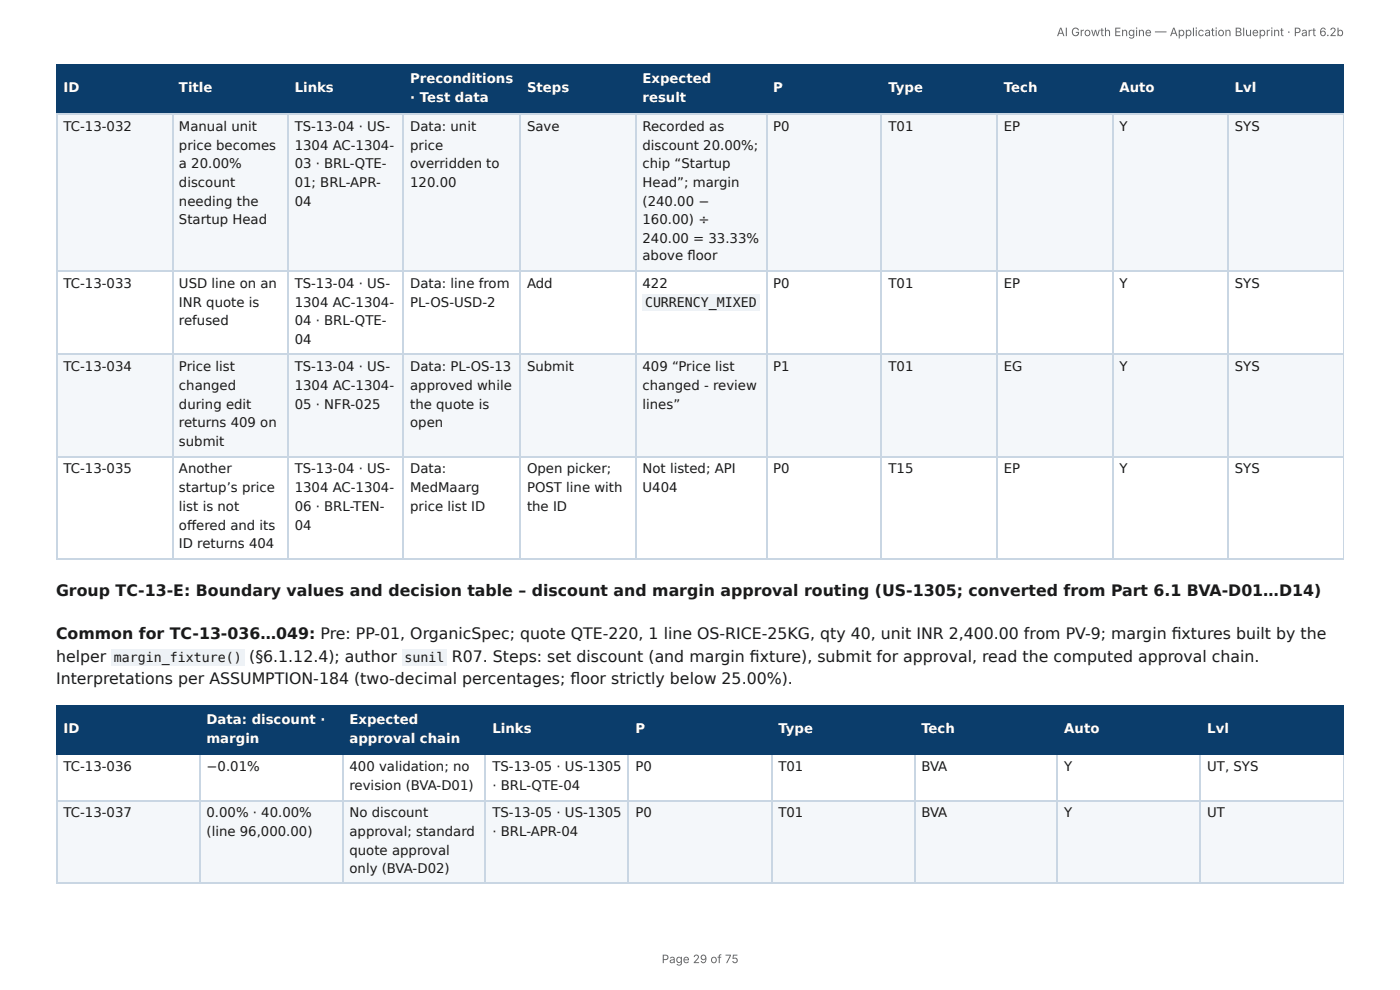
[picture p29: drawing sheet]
<svg xmlns="http://www.w3.org/2000/svg" width="297mm" height="210mm" viewBox="0 0 297 210" stroke-linecap="round" stroke-linejoin="round" font-family="sans-serif">
<defs><g id="words">
<g font-size="3.3" fill="#1a1a1a">
<text x="11.9" y="126.5">Group TC-13-E: Boundary values and decision table – discount and margin approval routing (US-1305; converted from Part 6.1 BVA-D01…D14)</text>
<text x="11.9" y="135.7">Common for TC-13-036…049: Pre: PP-01, OrganicSpec; quote QTE-220, 1 line OS-RICE-25KG, qty 40, unit INR 2,400.00 from PV-9; margin fi xtures built by the</text>
<text x="11.9" y="140.5">helper</text>
<text x="52.9" y="140.5">(§6.1.12.4); author</text>
<text x="96" y="140.5">R07. Steps: set discount (and margin fi xture), submit for approval, read the computed approval chain.</text>
<text x="11.9" y="145.3">Interpretations per ASSUMPTION-184 (two-decimal percentages; fl oor strictly below 25.00%).</text>
</g>
<g font-size="2.8" fill="#fff">
<text x="87.1" y="17.7">Preconditions</text>
<text x="136.5" y="17.7">Expected</text>
<text x="13.5" y="19.6">ID</text>
<text x="38" y="19.6">Title</text>
<text x="62.6" y="19.6">Links</text>
<text x="87.1" y="21.7">· Test data</text>
<text x="111.9" y="19.6">Steps</text>
<text x="136.5" y="21.7">result</text>
<text x="164.2" y="19.6">P</text>
<text x="188.7" y="19.6">Type</text>
<text x="213.2" y="19.6">Tech</text>
<text x="237.8" y="19.6">Auto</text>
<text x="262.3" y="19.6">Lvl</text>
<text x="13.5" y="155.6">ID</text>
<text x="43.9" y="153.7">Data: discount ·</text>
<text x="74.2" y="153.7">Expected</text>
<text x="104.6" y="155.6">Links</text>
<text x="135" y="155.6">P</text>
<text x="165.3" y="155.6">Type</text>
<text x="195.7" y="155.6">Tech</text>
<text x="226" y="155.6">Auto</text>
<text x="256.4" y="155.6">Lvl</text>
<text x="43.9" y="157.7">margin</text>
<text x="74.2" y="157.7">approval chain</text>
</g>
<g font-size="2.8" fill="#1a1a1a">
<text x="13.5" y="27.8">TC-13-032</text>
<text x="38" y="27.8">Manual unit</text>
<text x="62.6" y="27.8">TS-13-04 · US-</text>
<text x="87.1" y="27.8">Data: unit</text>
<text x="111.9" y="27.8">Save</text>
<text x="136.5" y="27.8">Recorded as</text>
<text x="164.2" y="27.8">P0</text>
<text x="188.7" y="27.8">T01</text>
<text x="213.2" y="27.8">EP</text>
<text x="237.8" y="27.8">Y</text>
<text x="262.3" y="27.8">SYS</text>
<text x="38" y="31.8">price becomes</text>
<text x="38" y="35.7">a 20.00%</text>
<text x="62.6" y="31.8">1304 AC-1304-</text>
<text x="62.6" y="35.7">03 · BRL-QTE-</text>
<text x="87.1" y="31.8">price</text>
<text x="87.1" y="35.7">overridden to</text>
<text x="136.5" y="31.8">discount 20.00%;</text>
<text x="136.5" y="35.7">chip “Startup</text>
<text x="38" y="39.7">discount</text>
<text x="62.6" y="39.7">01; BRL-APR-</text>
<text x="87.1" y="39.7">120.00</text>
<text x="136.5" y="39.7">Head”; margin</text>
<text x="38" y="43.7">needing the</text>
<text x="38" y="47.6">Startup Head</text>
<text x="62.6" y="43.7">04</text>
<text x="136.5" y="43.7">(240.00 −</text>
<text x="136.5" y="47.6">160.00) ÷</text>
<text x="136.5" y="51.6">240.00 = 33.33%</text>
<text x="136.5" y="55.3">above fl oor</text>
<text x="13.5" y="61.1">TC-13-033</text>
<text x="38" y="61.1">USD line on an</text>
<text x="38" y="65.1">INR quote is</text>
<text x="62.6" y="61.1">TS-13-04 · US-</text>
<text x="62.6" y="65.1">1304 AC-1304-</text>
<text x="87.1" y="61.1">Data: line from</text>
<text x="87.1" y="65.1">PL-OS-USD-2</text>
<text x="111.9" y="61.1">Add</text>
<text x="136.5" y="61.1">422</text>
<text x="137" y="65.1">CURRENCY_MIXED</text>
<text x="164.2" y="61.1">P0</text>
<text x="188.7" y="61.1">T01</text>
<text x="213.2" y="61.1">EP</text>
<text x="237.8" y="61.1">Y</text>
<text x="262.3" y="61.1">SYS</text>
<text x="38" y="69.1">refused</text>
<text x="62.6" y="69.1">04 · BRL-QTE-</text>
<text x="62.6" y="73">04</text>
<text x="13.5" y="78.8">TC-13-034</text>
<text x="38" y="78.8">Price list</text>
<text x="38" y="82.8">changed</text>
<text x="62.6" y="78.8">TS-13-04 · US-</text>
<text x="62.6" y="82.8">1304 AC-1304-</text>
<text x="87.1" y="78.8">Data: PL-OS-13</text>
<text x="87.1" y="82.8">approved while</text>
<text x="111.9" y="78.8">Submit</text>
<text x="136.5" y="78.8">409 “Price list</text>
<text x="136.5" y="82.8">changed - review</text>
<text x="164.2" y="78.8">P1</text>
<text x="188.7" y="78.8">T01</text>
<text x="213.2" y="78.8">EG</text>
<text x="237.8" y="78.8">Y</text>
<text x="262.3" y="78.8">SYS</text>
<text x="38" y="86.8">during edit</text>
<text x="62.6" y="86.8">05 · NFR-025</text>
<text x="87.1" y="86.8">the quote is</text>
<text x="136.5" y="86.8">lines”</text>
<text x="38" y="90.8">returns 409 on</text>
<text x="38" y="94.7">submit</text>
<text x="87.1" y="90.8">open</text>
<text x="13.5" y="100.5">TC-13-035</text>
<text x="38" y="100.5">Another</text>
<text x="62.6" y="100.5">TS-13-04 · US-</text>
<text x="87.1" y="100.5">Data:</text>
<text x="111.9" y="100.5">Open picker;</text>
<text x="136.5" y="100.5">Not listed; API</text>
<text x="164.2" y="100.5">P0</text>
<text x="188.7" y="100.5">T15</text>
<text x="213.2" y="100.5">EP</text>
<text x="237.8" y="100.5">Y</text>
<text x="262.3" y="100.5">SYS</text>
<text x="38" y="104.5">startup’s price</text>
<text x="62.6" y="104.5">1304 AC-1304-</text>
<text x="87.1" y="104.5">MedMaarg</text>
<text x="111.9" y="104.5">POST line with</text>
<text x="136.5" y="104.5">U404</text>
<text x="38" y="108.5">list is not</text>
<text x="38" y="112.4">off ered and its</text>
<text x="62.6" y="108.5">06 · BRL-TEN-</text>
<text x="62.6" y="112.4">04</text>
<text x="87.1" y="108.5">price list ID</text>
<text x="111.9" y="108.5">the ID</text>
<text x="38" y="116.4">ID returns 404</text>
<text x="24.2" y="140.5">margin_fixture()</text>
<text x="85.9" y="140.5">sunil</text>
<text x="13.5" y="163.8">TC-13-036</text>
<text x="43.9" y="163.8">−0.01%</text>
<text x="74.2" y="163.8">400 validation; no</text>
<text x="74.2" y="167.7">revision (BVA-D01)</text>
<text x="104.6" y="163.8">TS-13-05 · US-1305</text>
<text x="104.6" y="167.7">· BRL-QTE-04</text>
<text x="135" y="163.8">P0</text>
<text x="165.3" y="163.8">T01</text>
<text x="195.7" y="163.8">BVA</text>
<text x="226" y="163.8">Y</text>
<text x="256.4" y="163.8">UT, SYS</text>
<text x="13.5" y="173.6">TC-13-037</text>
<text x="43.9" y="173.6">0.00% · 40.00%</text>
<text x="74.2" y="173.6">No discount</text>
<text x="104.6" y="173.6">TS-13-05 · US-1305</text>
<text x="135" y="173.6">P0</text>
<text x="165.3" y="173.6">T01</text>
<text x="195.7" y="173.6">BVA</text>
<text x="226" y="173.6">Y</text>
<text x="256.4" y="173.6">UT</text>
<text x="43.9" y="177.5">(line 96,000.00)</text>
<text x="74.2" y="177.5">approval; standard</text>
<text x="104.6" y="177.5">· BRL-APR-04</text>
<text x="74.2" y="181.5">quote approval</text>
<text x="74.2" y="185.5">only (BVA-D02)</text>
</g>
<g font-size="2.5" fill="#666">
<text x="224.4" y="7.7">AI Growth Engine — Application Blueprint · Part 6.2b</text>
<text x="140.5" y="204.5">Page 29 of 75</text>
</g>
</g></defs>
<g fill="#0b3d6b">
<path d="M12.2 14h24.3v10.1h-24.3z"/>
<path d="M36.5 14h24.6v10.1h-24.6z"/>
<path d="M61.1 14h24.6v10.1h-24.6z"/>
<path d="M85.7 14h24.9v10.1h-24.9z"/>
<path d="M110.6 14h24.3v10.1h-24.3z"/>
<path d="M134.9 14h27.8v10.1h-27.8z"/>
<path d="M162.7 14h24.6v10.1h-24.6z"/>
<path d="M187.3 14h24.4v10.1h-24.4z"/>
<path d="M211.7 14h24.6v10.1h-24.6z"/>
<path d="M236.3 14h24.6v10.1h-24.6z"/>
<path d="M260.9 14h24.5v10.1h-24.5z"/>
</g>
<g fill="#f4f7fa">
<path d="M12.2 24.1h24.3v33.6h-24.3z"/>
<path d="M36.5 24.1h24.6v33.6h-24.6z"/>
<path d="M61.1 24.1h24.6v33.6h-24.6z"/>
<path d="M85.7 24.1h24.9v33.6h-24.9z"/>
<path d="M110.6 24.1h24.3v33.6h-24.3z"/>
<path d="M134.9 24.1h27.8v33.6h-27.8z"/>
<path d="M162.7 24.1h24.6v33.6h-24.6z"/>
<path d="M187.3 24.1h24.4v33.6h-24.4z"/>
<path d="M211.7 24.1h24.6v33.6h-24.6z"/>
<path d="M236.3 24.1h24.6v33.6h-24.6z"/>
<path d="M260.9 24.1h24.5v33.6h-24.5z"/>
<path d="M12.2 75.4h24.3v21.4h-24.3z"/>
<path d="M36.5 75.4h24.6v21.4h-24.6z"/>
<path d="M61.1 75.4h24.6v21.4h-24.6z"/>
<path d="M85.7 75.4h24.9v21.4h-24.9z"/>
<path d="M110.6 75.4h24.3v21.4h-24.3z"/>
<path d="M134.9 75.4h27.8v21.4h-27.8z"/>
<path d="M162.7 75.4h24.6v21.4h-24.6z"/>
<path d="M187.3 75.4h24.4v21.4h-24.4z"/>
<path d="M211.7 75.4h24.6v21.4h-24.6z"/>
<path d="M236.3 75.4h24.6v21.4h-24.6z"/>
<path d="M260.9 75.4h24.5v21.4h-24.5z"/>
</g>
<g fill="none" stroke="#0b3d6b" stroke-width=".26">
<path d="M11.9 13.9h273.5M12 13.8v10.5M36.6 13.8v10.5M61.3 13.8v10.5M85.6 13.8v10.5M110.5 13.8v10.5M135.1 13.8v10.5M162.9 13.8v10.5M187.2 13.8v10.5M211.8 13.8v10.5M236.4 13.8v10.5M260.7 13.8v10.5"/>
<path d="M11.9 24.2h273.5"/>
</g>
<path d="M285.3 13.8v10.5" fill="none" stroke="#0b3d6b" stroke-width=".21"/>
<g fill="none" stroke="#c9d6e3" stroke-width=".26">
<path d="M11.9 24.2h273.5M12 24.3v94.5M36.6 24.3v94.5M61.3 24.3v94.5M85.6 24.3v94.5M110.5 24.3v94.5M135.1 24.3v94.5M162.9 24.3v94.5M187.2 24.3v94.5M211.8 24.3v94.5M236.4 24.3v94.5M260.7 24.3v94.5"/>
<path d="M11.9 57.5h273.5M11.9 75.3h273.5M11.9 97h273.5M11.9 118.7h273.5"/>
</g>
<path d="M285.3 24.3v94.5" fill="none" stroke="#c9d6e3" stroke-width=".21"/>
<g fill="#0b3d6b">
<path d="M12.2 149.8h30.1v10.3h-30.1z"/>
<path d="M42.3 149.8h30.5v10.3h-30.5z"/>
<path d="M72.8 149.8h30.4v10.3h-30.4z"/>
<path d="M103.2 149.8h30.4v10.3h-30.4z"/>
<path d="M133.6 149.8h30.2v10.3h-30.2z"/>
<path d="M163.8 149.8h30.4v10.3h-30.4z"/>
<path d="M194.2 149.8h30.4v10.3h-30.4z"/>
<path d="M224.6 149.8h30.5v10.3h-30.5z"/>
<path d="M255.1 149.8h30.3v10.3h-30.3z"/>
</g>
<g fill="#f4f7fa">
<path d="M12.2 169.9h30.1v17.7h-30.1z"/>
<path d="M42.3 169.9h30.5v17.7h-30.5z"/>
<path d="M72.8 169.9h30.4v17.7h-30.4z"/>
<path d="M103.2 169.9h30.4v17.7h-30.4z"/>
<path d="M133.6 169.9h30.2v17.7h-30.2z"/>
<path d="M163.8 169.9h30.4v17.7h-30.4z"/>
<path d="M194.2 169.9h30.4v17.7h-30.4z"/>
<path d="M224.6 169.9h30.5v17.7h-30.5z"/>
<path d="M255.1 169.9h30.3v17.7h-30.3z"/>
</g>
<path d="M11.9 149.9h273.5M12 149.8v10.5M42.5 149.8v10.5M72.9 149.8v10.5M103.1 149.8v10.5M133.5 149.8v10.5M163.9 149.8v10.5M194.3 149.8v10.5M224.5 149.8v10.5M254.9 149.8v10.5M11.9 160.2h273.5" fill="none" stroke="#0b3d6b" stroke-width=".26"/>
<path d="M285.3 149.8v10.5" fill="none" stroke="#0b3d6b" stroke-width=".21"/>
<path d="M11.9 170h273.5M12 160.3v27.3M42.5 160.3v27.3M72.9 160.3v27.3M103.1 160.3v27.3M133.5 160.3v27.3M163.9 160.3v27.3M194.3 160.3v27.3M224.5 160.3v27.3M254.9 160.3v27.3M11.9 187.5h273.5" fill="none" stroke="#c9d6e3" stroke-width=".26"/>
<path d="M285.3 160.3v27.3" fill="none" stroke="#c9d6e3" stroke-width=".21"/>
<g fill="#eef2f6">
<path d="M136.5 62.4h24.9v3.5h-24.9z"/>
<path d="M23.5 137.8h28.4v3.5h-28.4z"/>
<path d="M85.5 137.8h9.5v3.5h-9.5z"/>
</g>
<use href="#words"/>
</svg>
